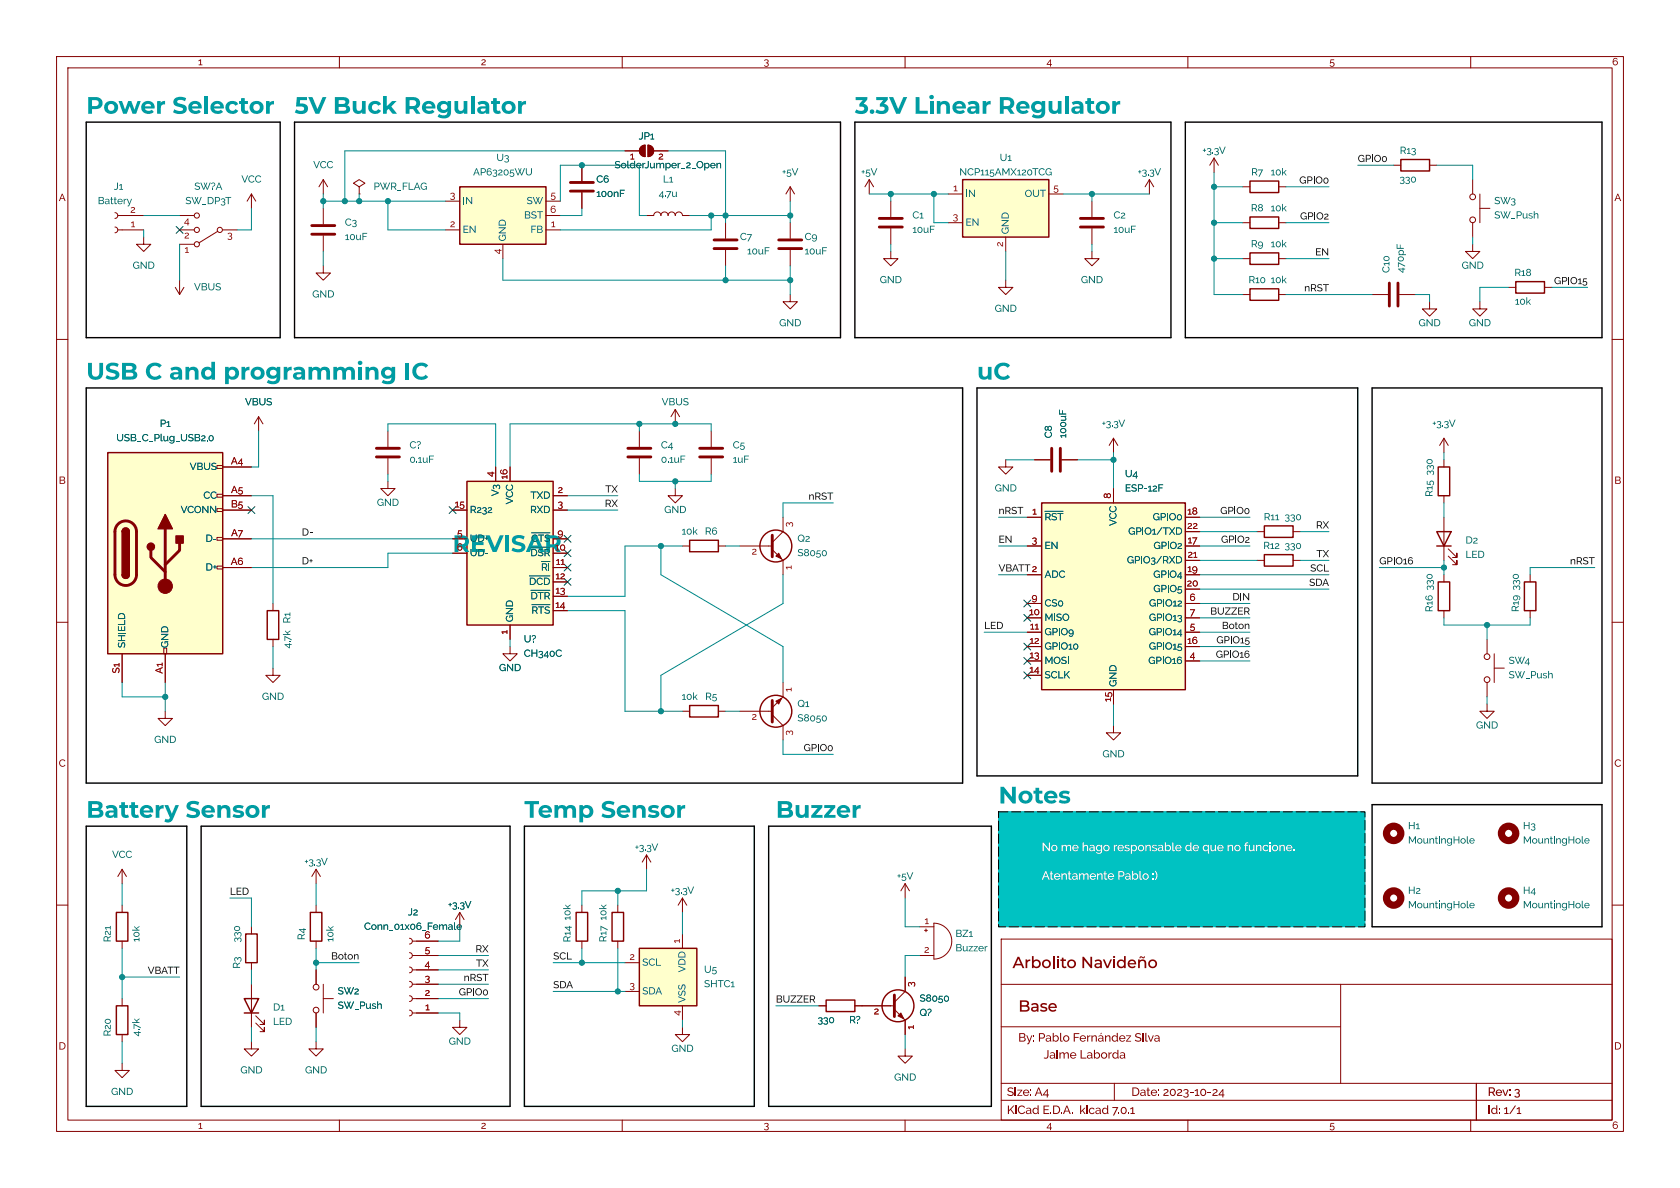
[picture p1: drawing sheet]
<svg xmlns="http://www.w3.org/2000/svg" width="297mm" height="210mm" viewBox="0 0 297 210" stroke-linecap="round" stroke-linejoin="round" font-family="sans-serif">
<defs><g id="words">
<g font-size="4.2" fill="#009ca3">
<text x="15.2" y="20.6">Power Selector</text>
<text x="52.1" y="20.6">5V Buck Regulator</text>
<text x="151.1" y="20.6">3.3V Linear Regulator</text>
<text x="15.2" y="67.6">USB C and programming</text>
<text x="71.3" y="67.6">IC</text>
<text x="172.7" y="67.6">uC</text>
<text x="176.5" y="142.5">Notes</text>
<text x="15.2" y="145.1">Battery</text>
<text x="32.8" y="145.1">Sensor</text>
<text x="92.7" y="145.1">Temp Sensor</text>
<text x="137.2" y="145.1">Buzzer</text>
</g>
<text font-size="4.2" fill="#006464" x="80" y="98.1">REVISAR</text>
<text font-size="2.8" fill="#840000" x="180" y="179.8">Base</text>
<g font-size="2.1" fill="#fff">
<text x="184.1" y="150.7">No me hago responsable de que no funcione.</text>
<text x="184.1" y="155.8">Atentamente Pablo :)</text>
</g>
<g font-size="2.1" fill="#840000">
<text x="200.6" y="184.8">Silva</text>
<text x="184.5" y="187.8">Jaime Laborda</text>
<text x="178" y="197.6">KiCad E.D.A. kicad 7.0.1</text>
<text x="178" y="194.4">Size:A4</text>
<text x="200" y="194.4">Date: 2023-10-24</text>
<text x="263" y="194.4">Rev:3</text>
<text x="263" y="197.6">Id: 1/1</text>
</g>
<g font-size="1.8" fill="#840000">
<text x="35" y="12.1">1</text>
<text x="85" y="12.1">2</text>
<text x="135" y="12.1">3</text>
<text x="185" y="12.1">4</text>
<text x="235" y="12.1">5</text>
<text x="285" y="12.1">6</text>
<text x="10.4" y="36.1">A</text>
<text x="285.4" y="36.1">A</text>
<text x="10.4" y="86.1">B</text>
<text x="285.4" y="86.1">B</text>
<text x="10.4" y="136.1">C</text>
<text x="285.4" y="136.1">C</text>
<text x="10.3" y="186.1">D</text>
<text x="285.4" y="186.1">D</text>
<text x="35" y="200.1">1</text>
<text x="85" y="200.1">2</text>
<text x="135" y="200.1">3</text>
<text x="185" y="200.1">4</text>
<text x="235" y="200.1">5</text>
<text x="285" y="200.1">6</text>
</g>
<g font-size="1.8" fill="#006464">
<text x="87.7" y="29">U3</text>
<text x="112.9" y="25.2">JP1</text>
<text x="116.4" y="29.1">2</text>
<text x="176.7" y="29">U1</text>
<text x="212.6" y="27.8">+3.3V</text>
<text x="247.5" y="27.8">R13</text>
<text x="20.1" y="34.1">J1</text>
<text x="34.3" y="34.1">SW?A</text>
<text x="42.7" y="32.9">VCC</text>
<text x="55.4" y="30.3">VCC</text>
<text x="66" y="34.1">PWR_FLAG</text>
<text x="83.6" y="31.6">AP63205WU</text>
<text x="105.4" y="32.9">C6</text>
<text x="105.4" y="35.4">100nF</text>
<text x="108.6" y="30.3">SolderJumper_2_Open</text>
<text x="116.4" y="35.4">4.7u</text>
<text x="117.2" y="32.9">L1</text>
<text x="138.3" y="31.6">+5V</text>
<text x="152.2" y="31.6">+5V</text>
<text x="169.6" y="31.6">NCP115AMX120TCG</text>
<text x="170.7" y="35.4">IN</text>
<text x="181.1" y="35.4">OUT</text>
<text x="201.1" y="31.6">+3.3V</text>
<text x="221.2" y="31.6">R7</text>
<text x="224.6" y="31.6">10k</text>
<text x="247.4" y="32.9">330</text>
<text x="17.3" y="36.7">Battery</text>
<text x="32.8" y="36.7">SW_DP3T</text>
<text x="61" y="40.5">C3</text>
<text x="81.8" y="41.7">EN</text>
<text x="81.8" y="36.7">IN</text>
<text x="92.6" y="39.2">BST</text>
<text x="93.1" y="36.7">SW</text>
<text x="93.8" y="41.7">FB</text>
<text x="161.3" y="39.2">C1</text>
<text x="161.3" y="41.7">10uF</text>
<text x="170.7" y="40.5">EN</text>
<text x="178.9" y="41.4" transform="rotate(-90 178.9 41.4)">GND</text>
<text x="196.8" y="39.2">C2</text>
<text x="196.8" y="41.7">10uF</text>
<text x="221.1" y="37.9">R8</text>
<text x="224.6" y="37.9">10k</text>
<text x="264.2" y="36.7">SW3</text>
<text x="264.2" y="39.2">SW_Push</text>
<text x="61" y="43">10uF</text>
<text x="90" y="42.7" transform="rotate(-90 90 42.7)">GND</text>
<text x="130.8" y="43">C7</text>
<text x="132.1" y="45.6">10uF</text>
<text x="142.2" y="43">C9</text>
<text x="142.2" y="45.6">10uF</text>
<text x="221.1" y="44.3">R9</text>
<text x="224.6" y="44.3">10k</text>
<text x="23.4" y="48.1">GND</text>
<text x="34.3" y="51.9">VBUS</text>
<text x="55.2" y="53.2">GND</text>
<text x="155.5" y="50.6">GND</text>
<text x="191.1" y="50.6">GND</text>
<text x="220.7" y="50.6">R10</text>
<text x="224.6" y="50.6">10k</text>
<text x="246.2" y="48.3" transform="rotate(-90 246.2 48.3)">C10</text>
<text x="248.8" y="48.3" transform="rotate(-90 248.8 48.3)">470pF</text>
<text x="258.4" y="48.1">GND</text>
<text x="267.7" y="49.4">R18</text>
<text x="137.7" y="58.3">GND</text>
<text x="175.8" y="55.7">GND</text>
<text x="250.8" y="58.3">GND</text>
<text x="259.7" y="58.3">GND</text>
<text x="267.8" y="54.4">10k</text>
<text x="28.3" y="76">P1</text>
<text x="43.3" y="72.2">VBUS</text>
<text x="117" y="72.2">VBUS</text>
<text x="186.5" y="77.5" transform="rotate(-90 186.5 77.5)">C8</text>
<text x="189.1" y="77.5" transform="rotate(-90 189.1 77.5)">100uF</text>
<text x="194.8" y="76">+3.3V</text>
<text x="253.2" y="76">+3.3V</text>
<text x="20.6" y="78.6">USB_C_Plug_USB2.0</text>
<text x="33.5" y="83.7">VBUS</text>
<text x="72.4" y="79.8">C?</text>
<text x="72.4" y="82.4">0.1uF</text>
<text x="116.8" y="79.8">C4</text>
<text x="116.8" y="82.4">0.1uF</text>
<text x="129.5" y="79.8">C5</text>
<text x="129.5" y="82.4">1uF</text>
<text x="35.9" y="88.7">CC</text>
<text x="88.7" y="87.7" transform="rotate(-90 88.7 87.7)">V3</text>
<text x="91.3" y="89.2" transform="rotate(-90 91.3 89.2)">VCC</text>
<text x="93.8" y="88.7">TXD</text>
<text x="175.8" y="87.5">GND</text>
<text x="198.9" y="84.9">U4</text>
<text x="198.9" y="87.5">ESP-12F</text>
<text x="253.8" y="87.8" transform="rotate(-90 253.8 87.8)">R15</text>
<text x="253.8" y="84.1" transform="rotate(-90 253.8 84.1)">330</text>
<text x="31.9" y="91.3">VCONN</text>
<text x="66.6" y="90">GND</text>
<text x="83.1" y="91.3">R232</text>
<text x="93.7" y="91.3">RXD</text>
<text x="117.4" y="91.3">GND</text>
<text x="120.5" y="95.1">10k</text>
<text x="124.6" y="95.1">R6</text>
<text x="184.7" y="92.4">~{RST}</text>
<text x="198" y="93" transform="rotate(-90 198 93)">VCC</text>
<text x="199.5" y="95.1">GPIO1/TXD</text>
<text x="203.8" y="92.5">GPIO0</text>
<text x="223.4" y="92.5">R11</text>
<text x="227.1" y="92.5">330</text>
<text x="36.3" y="96.4">D-</text>
<text x="36.3" y="101.4">D+</text>
<text x="83.1" y="96.4">UD+</text>
<text x="83.1" y="98.9">UD-</text>
<text x="93.7" y="98.8">~{DSR}</text>
<text x="93.8" y="96.2">~{CTS}</text>
<text x="95.6" y="101.3">~{RI}</text>
<text x="141" y="96.4">Q2</text>
<text x="141" y="98.9">S8050</text>
<text x="184.7" y="97.6">EN</text>
<text x="199.2" y="100.2">GPIO3/RXD</text>
<text x="203.9" y="97.6">GPIO2</text>
<text x="223.3" y="97.6">R12</text>
<text x="227.1" y="97.6">330</text>
<text x="259.1" y="96.7">D2</text>
<text x="259.1" y="99.2">LED</text>
<text x="93.5" y="103.8">~{DCD}</text>
<text x="93.7" y="106.4">~{DTR}</text>
<text x="184.7" y="102.7">ADC</text>
<text x="184.7" y="107.8">CS0</text>
<text x="203.1" y="107.8">GPIO12</text>
<text x="203.9" y="102.7">GPIO4</text>
<text x="203.9" y="105.2">GPIO5</text>
<text x="253.8" y="104.4" transform="rotate(-90 253.8 104.4)">330</text>
<text x="269.1" y="104.4" transform="rotate(-90 269.1 104.4)">330</text>
<text x="91.3" y="110" transform="rotate(-90 91.3 110)">GND</text>
<text x="93.9" y="108.9">~{RTS}</text>
<text x="184.7" y="110.3">MISO</text>
<text x="184.7" y="112.9">GPIO9</text>
<text x="203.1" y="112.9">GPIO14</text>
<text x="203.1" y="110.3">GPIO13</text>
<text x="253.8" y="108.2" transform="rotate(-90 253.8 108.2)">R16</text>
<text x="269.1" y="108.2" transform="rotate(-90 269.1 108.2)">R19</text>
<text x="22.7" y="114.6" transform="rotate(-90 22.7 114.6)">SHIELD</text>
<text x="30.3" y="114.6" transform="rotate(-90 30.3 114.6)">GND</text>
<text x="51.9" y="114.6" transform="rotate(-90 51.9 114.6)">4.7k R1</text>
<text x="88.2" y="119.2">GND</text>
<text x="92.6" y="116.7">CH340C</text>
<text x="92.6" y="114.1">U?</text>
<text x="184.7" y="115.4">GPIO10</text>
<text x="184.7" y="117.9">MOSI</text>
<text x="203" y="117.9">GPIO16</text>
<text x="203.1" y="115.4">GPIO15</text>
<text x="266.7" y="117.9">SW4</text>
<text x="46.3" y="124.3">GND</text>
<text x="120.5" y="124.3">10k</text>
<text x="124.7" y="124.3">R5</text>
<text x="141" y="125.6">Q1</text>
<text x="184.7" y="120.5">SCLK</text>
<text x="198" y="121.4" transform="rotate(-90 198 121.4)">GND</text>
<text x="266.7" y="120.5">SW_Push</text>
<text x="27.3" y="131.9">GND</text>
<text x="141" y="128.1">S8050</text>
<text x="260.9" y="129.4">GND</text>
<text x="194.9" y="134.5">GND</text>
<text x="248.9" y="147.2">H1</text>
<text x="248.9" y="149.7">MountingHole</text>
<text x="269.2" y="147.2">H3</text>
<text x="269.2" y="149.7">MountingHole</text>
<text x="19.8" y="152.2">VCC</text>
<text x="53.8" y="153.5">+3.3V</text>
<text x="112.2" y="151">+3.3V</text>
<text x="79.2" y="161.1">+3.3V</text>
<text x="118.6" y="158.6">+3.3V</text>
<text x="158.6" y="156">+5V</text>
<text x="248.9" y="158.6">H2</text>
<text x="248.9" y="161.1">MountingHole</text>
<text x="269.2" y="158.6">H4</text>
<text x="269.2" y="161.1">MountingHole</text>
<text x="20.2" y="166.6" transform="rotate(-90 20.2 166.6)">R21</text>
<text x="25.2" y="166.5" transform="rotate(-90 25.2 166.5)">10k</text>
<text x="43" y="166.6" transform="rotate(-90 43 166.6)">330</text>
<text x="54.4" y="166.2" transform="rotate(-90 54.4 166.2)">R4</text>
<text x="59.5" y="166.5" transform="rotate(-90 59.5 166.5)">10k</text>
<text x="64.4" y="164.9">Conn_01x06_Female</text>
<text x="72.1" y="162.4">J2</text>
<text x="101.4" y="166.6" transform="rotate(-90 101.4 166.6)">R14</text>
<text x="101.4" y="162.7" transform="rotate(-90 101.4 162.7)">10k</text>
<text x="107.8" y="166.6" transform="rotate(-90 107.8 166.6)">R17</text>
<text x="107.8" y="162.7" transform="rotate(-90 107.8 162.7)">10k</text>
<text x="168.9" y="166.2">BZ1</text>
<text x="43" y="171.2" transform="rotate(-90 43 171.2)">R3</text>
<text x="113.5" y="171.3">SCL</text>
<text x="121.8" y="171.9" transform="rotate(-90 121.8 171.9)">VDD</text>
<text x="124.5" y="172.6">U5</text>
<text x="168.9" y="168.7">Buzzer</text>
<text x="48.3" y="179.2">D1</text>
<text x="59.7" y="176.4">SW2</text>
<text x="59.7" y="178.9">SW_Push</text>
<text x="113.5" y="176.4">SDA</text>
<text x="121.8" y="177.3" transform="rotate(-90 121.8 177.3)">VSS</text>
<text x="124.5" y="175.1">SHTC1</text>
<text x="162.6" y="177.6">S8050</text>
<text x="20.2" y="183.2" transform="rotate(-90 20.2 183.2)">R20</text>
<text x="25.2" y="183.2" transform="rotate(-90 25.2 183.2)">4.7k</text>
<text x="48.3" y="181.8">LED</text>
<text x="79.3" y="185.3">GND</text>
<text x="144.5" y="181.4">330</text>
<text x="150.1" y="181.4">R?</text>
<text x="162.6" y="180.2">Q?</text>
<text x="42.5" y="190.3">GND</text>
<text x="53.9" y="190.3">GND</text>
<text x="118.7" y="186.5">GND</text>
<text x="158.1" y="191.6">GND</text>
<text x="19.6" y="194.1">GND</text>
</g>
<g font-size="1.8" fill="#0f0f0f">
<text x="240" y="28.9">GPIO0</text>
<text x="229.7" y="32.7">GPIO0</text>
<text x="229.8" y="39">GPIO2</text>
<text x="232.5" y="45.4">EN</text>
<text x="230.6" y="51.7">nRST</text>
<text x="274.7" y="50.5">GPIO15</text>
<text x="106.9" y="89.8">RX</text>
<text x="107" y="87.3">TX</text>
<text x="142.9" y="88.6">nRST</text>
<text x="53.3" y="94.9">D-</text>
<text x="176.5" y="91.1">nRST</text>
<text x="215.7" y="91.1">GPIO0</text>
<text x="232.7" y="93.6">RX</text>
<text x="53.3" y="100">D+</text>
<text x="176.5" y="101.3">VBATT2</text>
<text x="176.5" y="96.2">EN</text>
<text x="215.9" y="96.2">GPIO2</text>
<text x="231.6" y="101.3">SCL</text>
<text x="232.7" y="98.7">TX</text>
<text x="243.8" y="100">GPIO16</text>
<text x="277.6" y="100">nRST</text>
<text x="217.9" y="106.3">DIN</text>
<text x="231.4" y="103.8">SDA</text>
<text x="174" y="111.4">LED</text>
<text x="214" y="108.9">BUZZER</text>
<text x="215" y="114">GPIO15</text>
<text x="216" y="111.4">Boton</text>
<text x="214.9" y="116.5">GPIO16</text>
<text x="142.1" y="133">GPIO0</text>
<text x="40.6" y="158.4">LED</text>
<text x="26.1" y="172.4">VBATT</text>
<text x="58.5" y="169.8">Boton</text>
<text x="82" y="173.6">nRST</text>
<text x="84.1" y="168.6">RX</text>
<text x="84.1" y="171.1">TX</text>
<text x="97.8" y="169.8">SCL</text>
<text x="81.1" y="176.2">GPIO0</text>
<text x="97.8" y="174.9">SDA</text>
<text x="137.2" y="177.5">BUZZER</text>
</g>
<g font-size="1.8" fill="#a90000">
<text x="79.5" y="35.3">3</text>
<text x="97.3" y="35.3">5</text>
<text x="168.5" y="34">1</text>
<text x="186.2" y="34">5</text>
<text x="23" y="37.8">2</text>
<text x="23.1" y="40.4">1</text>
<text x="79.5" y="40.4">2</text>
<text x="97.3" y="37.8">6</text>
<text x="97.4" y="40.4">1</text>
<text x="168.4" y="39.1">3</text>
<text x="88.6" y="44.9" transform="rotate(-90 88.6 44.9)">4</text>
<text x="177.5" y="43.7" transform="rotate(-90 177.5 43.7)">2</text>
<text x="40.8" y="82.3">A4</text>
<text x="40.8" y="87.4">A5</text>
<text x="40.8" y="89.9">B5</text>
<text x="80.4" y="89.9">15</text>
<text x="87.4" y="84.3" transform="rotate(-90 87.4 84.3)">4</text>
<text x="89.9" y="84.8" transform="rotate(-90 89.9 84.8)">16</text>
<text x="98.6" y="89.9">3</text>
<text x="98.6" y="87.4">2</text>
<text x="196.6" y="88.2" transform="rotate(-90 196.6 88.2)">8</text>
<text x="40.8" y="95">A7</text>
<text x="80.8" y="95">5</text>
<text x="98.5" y="95">9</text>
<text x="182.5" y="91.2">1</text>
<text x="209.9" y="93.7">22</text>
<text x="209.9" y="91.2">18</text>
<text x="40.8" y="100.1">A6</text>
<text x="80.7" y="97.5">6</text>
<text x="98.1" y="97.5">10</text>
<text x="98.3" y="100.1">11</text>
<text x="182.4" y="96.3">3</text>
<text x="182.4" y="101.3">2</text>
<text x="209.9" y="101.3">19</text>
<text x="209.9" y="96.3">17</text>
<text x="209.9" y="98.8">21</text>
<text x="98.2" y="107.7">14</text>
<text x="98.2" y="105.2">13</text>
<text x="98.2" y="102.6">12</text>
<text x="182.4" y="106.4">9</text>
<text x="209.8" y="103.9">20</text>
<text x="210.3" y="106.4">6</text>
<text x="89.9" y="112.2" transform="rotate(-90 89.9 112.2)">1</text>
<text x="181.9" y="109">10</text>
<text x="182.1" y="111.5">11</text>
<text x="210.3" y="111.5">5</text>
<text x="210.3" y="109">7</text>
<text x="21.3" y="119.1" transform="rotate(-90 21.3 119.1)">S1</text>
<text x="29" y="119.1" transform="rotate(-90 29 119.1)">A1</text>
<text x="182" y="119.1">14</text>
<text x="182" y="116.6">13</text>
<text x="182" y="114">12</text>
<text x="209.9" y="114">16</text>
<text x="210.3" y="116.6">4</text>
<text x="196.6" y="124.1" transform="rotate(-90 196.6 124.1)">15</text>
<text x="75" y="166.1">6</text>
<text x="120.4" y="166.8" transform="rotate(-90 120.4 166.8)">1</text>
<text x="163.4" y="163.6">1</text>
<text x="75.1" y="171.2">4</text>
<text x="75.1" y="168.7">5</text>
<text x="75.1" y="173.7">3</text>
<text x="111.3" y="169.9">2</text>
<text x="163.4" y="168.7">2</text>
<text x="75.1" y="176.3">2</text>
<text x="75.2" y="178.8">1</text>
<text x="111.3" y="175">3</text>
<text x="120.4" y="179.6" transform="rotate(-90 120.4 179.6)">4</text>
</g>
</g></defs>
<g fill="none" stroke="#840000" stroke-width=".18">
<path d="M10 10h277v190h-277zM12 12h273v186h-273zM60 10v2M110 10v2M160 10v2M210 10v2M260 10v2M10 60h2M285 60h2M10 110h2M285 110h2M10 160h2"/>
<path d="M285 160h2M177 166h108v32h-108zM60 198v2M110 198v2M160 198v2M177 194.5h108M177 191.5h108M210 198v2M260 198v2"/>
</g>
<g fill="#840000">
<path d="M179.9 169.1h.3l.9 2h-.3l-.2-.4h-1.1l-.2 .4h-.3l.3-.7h1.1l-.4-.9-.4 .9h-.3z"/>
<path d="M181.3 169.6h.3v.2l.5-.2v.3h-.3l-.2 .3v.9h-.3z"/>
<path d="M182.4 169h.3v.8l.6-.2 .6 .4 .1 .6-.3 .4-.5 .1-.5-.2v.2h-.3v-.7h.3l.2 .3 .3 .2 .4-.1 .1-.4-.1-.4-.4-.1-.3 .1-.2 .4h-.3z"/>
<path d="M184.4 169.8l.6-.2 .5 .2 .3 .5-.2 .6-.6 .3-.6-.3-.2-.5h.3l.1 .3 .4 .2 .3-.1 .2-.4-.2-.4-.3-.1-.4 .1-.1 .4h-.3z"/>
</g>
<path d="M186.3 169v2.1" fill="none" stroke="#840000" stroke-width=".3"/>
<g fill="#840000">
<path d="M186.9 169.6h.3v1.5h-.3z"/>
<path d="M187.7 169.3h.3v.3h.4v.3h-.4v.8l.2 .2 .3-.1v.2l-.1 .1h-.4l-.2-.2-.1-1h-.2v-.3h.2z"/>
<path d="M188.9 169.8l.5-.2 .6 .2 .2 .5-.2 .6-.6 .3-.5-.3-.2-.5h.3l.1 .3 .3 .2 .4-.1 .1-.4-.1-.4-.4-.1-.3 .1-.1 .4h-.3z"/>
<path d="M191.4 169.1h.2l1.2 1.5v-1.5h.3v2h-.3l-1.1-1.4v1.4h-.3z"/>
<path d="M193.5 169.8l.6-.2 .6 .2 .1 .3v1h-.3v-.1l-.4 .2-.5-.2-.1-.3h.3l.1 .2h.2l.4-.2v-.2h-.4l-.3 .2h-.3l.1-.3 .9-.2-.2-.3-.7 .1z"/>
<path d="M195 169.6h.3l.5 1.2 .5-1.2h.3l-.7 1.5h-.3z"/>
<path d="M196.8 169.6h.3v1.5h-.3z"/>
<path d="M197.7 169.8l.5-.2 .5 .2v-.8h.3v2.1h-.3v-.2l-.5 .3-.5-.3-.3-.5h.3l.2 .3 .3 .2 .4-.2 .1-.3-.1-.4-.4-.1-.3 .1-.2 .4h-.3z"/>
<path d="M199.6 169.8l.5-.2 .5 .2 .3 .7h-1.2l.2 .3 .4 .1 .3-.2 .1 .2-.5 .3-.6-.3-.2-.6h1.2l-.2-.3-.3-.1-.3 .1-.1 .3h-.3z"/>
<path d="M201.2 169.6h.3v.2l.5-.2 .5 .2 .1 .4v.9h-.3v-1l-.3-.2-.5 .2v1h-.3z"/>
<path d="M201.5 169.1l.3-.1 .3 .2 .1-.1h.2l-.1 .2-.2 .1-.4-.2-.1 .2h-.2z"/>
<path d="M203.2 169.8l.5-.2 .6 .2 .3 .5-.2 .6-.6 .3-.6-.2-.2-.6h.3l.1 .4 .4 .1 .3-.2 .2-.4-.2-.3-.4-.1-.3 .1-.1 .4h-.3z"/>
<circle cx="187.1" cy="169.2" r=".19"/>
<circle cx="197" cy="169.2" r=".19"/>
</g>
<path d="M177 181.5h60" fill="none" stroke="#840000" stroke-width=".18"/>
<g fill="#840000">
<path d="M180.2 182.6h.8l.2 .2 .1 .3-.2 .3 .2 .4-.1 .3h-1v-.7h.2v.6h.6l.1-.3-.1-.2-.8-.1v-.6h.2v.5h.5l.2-.2-.1-.3h-.8z"/>
<path d="M181.4 183h.2l.4 1 .3-1h.2l-.5 1.4-.2 .2h-.2v-.2h.2l.1-.3z"/>
<path d="M182.7 183h.1v.3h-.1z"/>
<path d="M182.7 183.9h.1v.2h-.1z"/>
<path d="M183.7 182.6l.7 .1 .3 .3-.2 .5-.6 .1v.5h-.2v-1.3h.2v.6h.5l.2-.3-.2-.3h-.7z"/>
<path d="M184.9 183.2l.4-.2 .4 .1 .2 1h-.2l-.1-.2-.3 .2-.4-.1v-.2l.4 .2 .3-.2v-.2h-.3l-.4 .2 .1-.2 .6-.1v-.1l-.1-.2-.5 .1z"/>
<path d="M186.1 182.6h.2v.6l.4-.2 .4 .3 .1 .4-.3 .4h-.4l-.2-.2v.2h-.2v-.4l.6 .3 .3-.4-.1-.3-.3-.1-.3 .2v.3h-.2z"/>
<path d="M187.4 182.6h.2v1.3h.2v.2h-.2l-.2-.1z"/>
<path d="M188.1 183.2l.4-.2 .4 .2 .1 .4-.1 .4-.4 .2-.4-.2-.2-.4h.2l.1 .3 .3 .1 .2-.1 .2-.3-.1-.3-.3-.1-.3 .1-.1 .3h-.2z"/>
<path d="M189.8 182.6h1v.2h-.8v.5h.7v.2h-.7v.6h-.2z"/>
<path d="M191 183.2l.5-.2 .3 .2 .2 .4h-.9l.2 .4h.3l.2-.2 .1 .1-.1 .1-.4 .2-.4-.2-.1-.5h.9l-.1-.3-.3-.1-.2 .1-.1 .3h-.2z"/>
<path d="M192.2 183h.2v.3l.4-.3v.2l-.4 .2v.7h-.2z"/>
<path d="M193 183h.1v.3l.4-.3 .3 .1 .1 1h-.2v-.8l-.2-.1-.3 .2-.1 .7h-.1z"/>
<path d="M194.2 183.2l.4-.2 .4 .1 .1 1h-.1l-.1-.2-.3 .2-.4-.1-.1-.2 .4 .2 .4-.2v-.2h-.3l-.5 .2 .1-.2 .7-.1v-.1l-.2-.2-.5 .1z"/>
<path d="M194.6 182.6h.2l-.2 .2h-.1z"/>
<path d="M195.4 183h.1v.3l.4-.3 .3 .1 .1 1h-.2v-.8l-.2-.1-.3 .2-.1 .7h-.1z"/>
<path d="M196.7 183.1l.4-.1 .3 .2v-.6h.2l.1 1.5h-.2v-.2l-.4 .2-.4-.1-.2-.4h.2l.1 .3 .3 .1 .3-.2v-.4l-.4-.2-.2 .1-.1 .3h-.2z"/>
<path d="M198 183.2l.4-.2 .4 .2 .2 .4h-1l.3 .4h.2l.2-.2 .2 .1-.1 .1-.4 .2-.4-.2-.2-.5h1l-.1-.3-.3-.1-.2 .1-.2 .3h-.2z"/>
<path d="M199.1 183h.9l-.7 1h.7v.1h-.9l.7-.9h-.7z"/>
</g>
<path d="M177 174h108M197 191.5v3M261 191.5v6.5" fill="none" stroke="#840000" stroke-width=".18"/>
<path d="M180.3 176.8h1.1l.4 .3 .1 .4-.2 .3 .2 .2 .1 .3-.1 .4-.5 .1h-1.1v-.8h.3v.6l.9-.1 .2-.2-.3-.3h-1.1v-.9h.3v.6h.8l.2-.3-.2-.3h-1.1z" fill="#840000"/>
<g fill="none" stroke="#840000" stroke-width=".18">
<path d="M78.7 35.6h2.6M96.5 35.6h2.6M96.5 38.1h2.6M110.5 26.7h2.5M113.4 25.9l.6-.2v2a1.02 1.02 0 0 1-.9-.7 1.02 1.02 0 0 1 .3-1.1zM114.6 25.7a1.02 1.02 0 0 1 1 1 1.02 1.02 0 0 1-1 1zM167.6 34.3h2.6M167.6 39.4h2.6M185.4 34.3h2.6M203.2 31.8l-.8 1.2M203.2 31.8v2.5M203.2 31.8l.8 1.2"/>
<path d="M78.7 40.6h2.6M88.9 43.2v2.5M96.5 40.6h2.6M177.8 49.5v1.3h1.3l-1.3 1.3-1.3-1.3h1.3M177.8 41.9v2.6M193 44.5v1.2h1.3l-1.3 1.3-1.2-1.3h1.2M55.9 153.7l-.8 1.2M55.9 153.7v2.5M55.9 153.7l.7 1.2M114.3 151.1l-.8 1.3M114.3 151.1v2.6M114.3 151.1l.8 1.3"/>
<path d="M120.6 158.8v2.5M120.6 158.8l-.7 1.2M120.6 158.8l.8 1.2M110.5 170.2h2.5M110.5 175.3h2.5M120.6 165.1v2.5M120.6 177.8v2.5M237 174v17.5M120.6 181.6v1.3h1.3l-1.3 1.3-1.2-1.3h1.2M261 191.5v6.5"/>
</g>
<path d="M176.5 143.5h64.8v20.3h-64.8z" fill="#00c2c2" stroke="#00c2c2" stroke-width=".18"/>
<g fill="#ffc" stroke="#ffc" stroke-width=".18">
<path d="M170.2 31.8h15.2v10.1h-15.2z"/>
<path d="M113 167.6h10.2v10.2h-10.2z"/>
<path d="M81.3 33h15.2v10.2h-15.2z"/>
</g>
<path d="M81.3 33h15.2v10.2h-15.2zM170.2 31.8h15.2v10.1h-15.2zM113 167.6h10.2v10.2h-10.2z" fill="none" stroke="#840000" stroke-width=".25"/>
<g fill="#840000" stroke="#840000" stroke-width=".18">
<path d="M113.4 25.9l.6-.2v2a1.02 1.02 0 0 1-.9-.7 1.02 1.02 0 0 1 .3-1.1z"/>
<path d="M114.6 25.7a1.02 1.02 0 0 1 1 1 1.02 1.02 0 0 1-1 1z"/>
</g>
<path d="M111.4 27.3l.5-.1v.9h.2v.1h-.6v-.1h.2v-.7l-.3 .1z" fill="#a90000"/>
<path d="M115.6 26.7h2.5" fill="none" stroke="#840000" stroke-width=".18"/>
<path d="M116.5 27.3l.3-.1 .4 .1v.3l-.6 .5h.6v.1h-.8l.1-.3 .5-.4-.1-.2-.3 .1z" fill="#a90000"/>
<path d="M126.7 28.8h.1v.2l.3-.2 .3 .1 .1 .8h-.2v-.6l-.2-.2-.2 .2-.1 .6h-.1z" fill="#006464"/>
<path d="M139.7 33l-.8 1.3M139.7 33v2.6M139.7 33l.8 1.3M157.5 177.8h.6M158.1 178.4l1.9 1.9v2.6M160 175.3l-1.9 1.9" fill="none" stroke="#840000" stroke-width=".18"/>
<path d="M158.1 175.9v3.8" fill="none" stroke="#840000" stroke-width=".51"/>
<path d="M158.7 179.6l.6-.5 .5 1z" fill="#840000" stroke="#840000" stroke-width=".18"/>
<circle cx="158.7" cy="177.8" r="2.82" fill="none" stroke="#840000" stroke-width=".25"/>
<path d="M160.5 181.5h.9v-.3h.1v.7h-.1v-.3h-.7l.1 .3h-.1z" fill="#a90000"/>
<path d="M152.4 177.8h5.1" fill="none" stroke="#840000" stroke-width=".18"/>
<path d="M154.6 178.5l.3-.2 .4 .1v.3l-.6 .5h.6v.1h-.8l.1-.3 .5-.4-.1-.2-.3 .2z" fill="#a90000"/>
<path d="M160 172.7v2.6" fill="none" stroke="#840000" stroke-width=".18"/>
<path d="M160.6 173.7l.3-.1 .2 .2 .2-.2h.3l.2 .3v.3l-.2 .2-.1-.1 .2-.3-.2-.2h-.2l-.1 .3-.4-.3-.1 .1 .1 .4-.1 .1-.2-.3z" fill="#a90000"/>
<g fill="none" stroke="#840000" stroke-width=".18">
<path d="M153.7 31.8l-.8 1.2M153.7 31.8v2.5M153.7 31.8l.7 1.2M157.5 35.6v2.8M157.5 44.5v1.2h1.2l-1.2 1.3-1.3-1.3h1.3M157.5 40.4v2.8M90.2 110.5v2.5M97.8 100.3h2.5M160 156.2l-.7 1.3M160 156.2v2.6M160 156.2l.8 1.3M21.6 176.5v1.3"/>
<path d="M162.6 163.8h2.5M162.6 168.9h2.5M163.4 164.5h.6M163.7 164.2v.5M165.1 163.2a3.2 3.2 0 0 1 3.2 3.2 3.2 3.2 0 0 1-3.2 3.1zM21.6 182.9v1.3"/>
</g>
<path d="M155.4 38.6h4.1M155.4 40.1h4.1" fill="none" stroke="#840000" stroke-width=".51"/>
<path d="M82.5 85.1h15.3v25.4h-15.3zM20.6 177.8h2v5.1h-2z" fill="none" stroke="#840000" stroke-width=".25"/>
<path d="M82.5 85.1h15.3v25.4h-15.3z" fill="#ffc" stroke="#ffc" stroke-width=".18"/>
<g fill="#006464">
<path d="M93.6 101.8h3.7l-3.7 .1z"/>
<path d="M93.8 104.3h3.5l-3.4 .1z"/>
<path d="M94 106.8l3.3 .1-3.3 .1z"/>
</g>
<g fill="none" stroke="#840000" stroke-width=".18">
<path d="M102.9 29.2v2.8M102.9 34v2.8M114.3 38.1h1.3a.64 .64 0 0 1 .6-.6 .64 .64 0 0 1 .6 .6 .64 .64 0 0 1 .7-.6 .64 .64 0 0 1 .6 .6 .64 .64 0 0 1 .6-.6 .64 .64 0 0 1 .7 .6 .64 .64 0 0 1 .6-.6 .64 .64 0 0 1 .6 .6h1.3M45.7 73.7l-.7 1.2M45.7 73.7v2.5M45.7 73.7l.8 1.2M68.6 76.2v2.8M38.4 95h1v.5h-1zM38.4 89.9h1v.5h-1zM38.4 87.4h1v.5h-1zM38.4 82.3h1v.5h-1zM39.4 87.6h5"/>
<path d="M39.4 90.2h5M39.4 95.3h5M39.4 82.6h5M68.6 85.1v1.3h1.2l-1.2 1.2-1.3-1.2h1.3M68.6 81v2.8M87.6 82.6v2.5M97.8 87.6h2.5M97.8 90.2h2.5M97.8 95.3h2.5M181.6 91.4h2.5M21.6 115.6v5.1M29 114.6h.5v1h-.5z"/>
<path d="M29.2 115.6v5.1M38.4 100.1h1v.5h-1zM39.4 100.3h5M21.6 153.7v2.5M21.6 153.7l-.8 1.2M21.6 153.7l.8 1.2M21.6 160v1.3M21.6 166.4v1.2M102.9 160v1.3M102.9 166.4v1.2M109.2 160v1.3M109.2 166.4v1.2"/>
<path d="M144.8 177.8h1.2M151.1 177.8h1.3M21.6 188v1.2h1.3l-1.3 1.3-1.3-1.3h1.3M160 185.4v1.3h1.3l-1.3 1.3-1.3-1.3h1.3"/>
</g>
<g fill="#ffc" stroke="#ffc" stroke-width=".18">
<path d="M19 80h20.4v35.6h-20.4z"/>
<path d="M184.1 88.9h25.4v33h-25.4z"/>
</g>
<path d="M19 80h20.4v35.6h-20.4zM21.6 94a.64 .64 0 0 1 .6-.7 .64 .64 0 0 1 .7 .7M184.1 88.9h25.4v33h-25.4zM21.6 101.6a.64 .64 0 0 0 .6 .6 .64 .64 0 0 0 .7-.6M20.6 161.3h2v5.1h-2zM101.9 161.3h2v5.1h-2zM108.2 161.3h2v5.1h-2zM146 176.8h5.1v2h-5.1z" fill="none" stroke="#840000" stroke-width=".25"/>
<path d="M100.8 33.8h4.1M100.8 32.3h4.1M66.5 79.2h4.1M20.9 92.6a1.91 1.91 0 0 1 2.1-.4 1.91 1.91 0 0 1 1.1 1.8v7.6a1.91 1.91 0 0 1-1.9 1.9 1.91 1.91 0 0 1-1.9-1.9v-7.8l.2-.6zM26.7 97.3v1.3l2.5 2.5M29.2 93.5v10.1M31.7 96v1.3l-2.5 2.5M66.5 80.8h4.1" fill="none" stroke="#840000" stroke-width=".51"/>
<g fill="#840000" stroke="#840000" stroke-width=".25">
<path d="M21.6 101.6h1.3a.64 .64 0 0 1-.7 .6 .64 .64 0 0 1-.6-.6z"/>
<path d="M21.6 94h1.3v7.6h-1.3z"/>
<path d="M21.8 93.5a.64 .64 0 0 1 .7-.1 .64 .64 0 0 1 .4 .6h-1.3z"/>
<path d="M29.2 90.9l1.3 2.6h-2.6z"/>
<path d="M31.1 94.7h1.3v1.3h-1.3z"/>
<circle cx="26.7" cy="96.6" r=".63"/>
</g>
<circle cx="29.2" cy="103.6" r="1.27" fill="#840000" stroke="#840000" stroke-width=".18"/>
<path d="M184.7 90.3l3.3 .1-3.3 .1z" fill="#006464"/>
<g fill="none" stroke="#840000" stroke-width=".18">
<path d="M57.1 31.8l-.7 1.2M57.1 31.8v2.5M57.1 36.8v2.8M57.1 31.8l.8 1.2M63.5 33l1-.6-1-.6-1 .6 1 .6v1.3M63.5 34.3h.1M31 50.8l.7 1.3M31.7 49.5v2.6M31.7 43.2h2.6M32.5 50.8l-.8 1.3M38.5 40.9l-3.3 2M57.1 47v1.3h1.3l-1.3 1.2-1.2-1.2h1.2"/>
<path d="M57.1 41.7v2.8M196.8 77.5v2.5M196.8 77.5l-.7 1.2M196.8 77.5l.8 1.2M255.3 77.5v2.5M255.3 77.5l-.8 1.2M255.3 77.5l.7 1.2M181.6 96.5h2.5M196.8 86.4v2.5M255.3 81.3v1.3M255.3 87.6v1.3M255.3 91.4v7.7"/>
<path d="M256 98.3l1.6 1.5v-.7v.7h-.8M256 97l1.6 1.6v-.8v.8h-.8M181.6 111.8h2.5M181.6 101.6h2.5M181.6 106.7h2.5M209.5 111.8h2.6M209.5 116.8h2.6M209.5 106.7h2.6M209.5 109.2h2.6M255.3 101.6v1.3M255.3 108v1.2M270.5 101.6v1.3"/>
<path d="M270.5 108v1.2"/>
<circle cx="34.8" cy="38.1" r=".46"/>
<circle cx="34.8" cy="40.6" r=".46"/>
<circle cx="34.8" cy="43.2" r=".46"/>
<circle cx="38.9" cy="40.6" r=".46"/>
</g>
<path d="M254 94h2.5l-1.2 2.5zM254 96.5h2.5M254.3 82.6h2v5h-2zM254.3 102.9h2v5.1h-2zM269.5 102.9h2v5.1h-2z" fill="none" stroke="#840000" stroke-width=".25"/>
<path d="M55.1 39.9h4.1M55.1 41.4h4.1" fill="none" stroke="#840000" stroke-width=".51"/>
<path d="M32.7 43.9l.5-.2v.9h.2v.1h-.7v-.1h.3v-.7l-.3 .1z" fill="#a90000"/>
<path d="M31.7 40.6h2.6" fill="none" stroke="#840000" stroke-width=".18"/>
<path d="M32.6 41.3l.4-.2 .3 .1 .1 .4-.6 .4h.6v.2h-.8l.1-.4 .5-.4-.1-.1-.4 .1z" fill="#a90000"/>
<path d="M39.4 40.6h2.5" fill="none" stroke="#840000" stroke-width=".18"/>
<path d="M40.3 41.3l.4-.2 .3 .2v.3l-.2 .1 .2 .2v.2l-.1 .3h-.4l-.3-.2 .1-.1 .4 .2 .2-.2-.1-.2-.3-.1v-.1l.3-.1v-.2l-.2-.1-.3 .1z" fill="#a90000"/>
<path d="M31.7 38.1h2.6" fill="none" stroke="#840000" stroke-width=".18"/>
<path d="M33.2 38.6h.1v.8h.2v.1h-.2v.4h-.2v-.4h-.5v-.1h.6v-.6l-.5 .6h-.1z" fill="#a90000"/>
<path d="M43.2 176.5h2.5l-1.3 2.6zM43.2 179.1h2.5M43.4 165.1h2.1v5.1h-2.1zM54.9 161.3h2v5.1h-2z" fill="none" stroke="#840000" stroke-width=".25"/>
<g fill="none" stroke="#840000" stroke-width=".18">
<path d="M20.3 37.6l.4 .1 .1 .4-.1 .4-.4 .1M20.8 38.1h4.6M44.4 34.3l-.7 1.3M44.4 34.3v2.5M44.4 34.3l.8 1.3M20.3 40.1l.4 .2 .1 .4-.1 .3-.4 .1M20.8 40.6h4.6M25.4 41.9v1.3h1.3l-1.3 1.3-1.3-1.3h1.3M262.9 113v2.6M264.2 118.1h1.7M264.2 115.6v5.1M29.2 125.7v1.3h1.3l-1.3 1.3-1.3-1.3h1.3"/>
<path d="M262.9 124.5v1.2h1.3l-1.3 1.3-1.3-1.3h1.3M262.9 120.7v2.5M44.4 163.8v1.3M44.4 170.2v1.3M44.4 174v7.6M45.2 179.6l1.5 1.5v-.8v.8h-.7M55.9 160v1.3M55.9 166.4v1.2M55.9 171.5v2.5M55.9 179.1v2.5M57.1 176.5h1.8M57.1 174v5.1"/>
<path d="M72.4 165.9l.4 .1 .1 .4-.2 .3-.3 .2M72.4 168.4l.4 .2 .1 .3-.2 .4-.3 .1M72.4 170.9l.4 .2 .1 .4-.2 .3-.3 .2M72.4 173.5l.4 .1 .1 .4-.2 .4-.3 .1M72.4 176l.4 .2 .1 .3-.2 .4-.3 .1M72.4 178.6l.4 .1 .1 .4-.2 .3-.3 .2M72.9 166.4h4.6M72.9 168.9h4.6M72.9 171.5h4.6M72.9 174h4.6M72.9 176.5h4.6M72.9 179.1h4.6"/>
<path d="M81.3 161.3l-.8 1.3M81.3 161.3v2.5M81.3 161.3l.7 1.3M44.4 184.2v1.2h1.3l-1.3 1.3-1.2-1.3h1.2M45.2 180.8l1.5 1.6v-.8v.8h-.7M55.9 184.2v1.2h1.2l-1.2 1.3-1.3-1.3h1.3M81.3 180.3v1.3h1.2l-1.2 1.3-1.3-1.3h1.3"/>
<circle cx="262.9" cy="116.1" r=".51"/>
<circle cx="262.9" cy="120.1" r=".51"/>
<circle cx="55.9" cy="174.5" r=".51"/>
<circle cx="55.9" cy="178.6" r=".51"/>
</g>
<circle cx="266.7" cy="147.3" r="1.27" fill="none" stroke="#840000" stroke-width="1.3"/>
<path d="M280.2 148.3l.4-.1 .3 .1 .1 .4h-.8l.2 .3 .4-.1h.2l-.1 .1-.4 .1-.3-.1-.1-.4h.8l-.3-.3-.5 .3z" fill="#006464"/>
<circle cx="246.4" cy="147.3" r="1.27" fill="none" stroke="#840000" stroke-width="1.3"/>
<path d="M259.9 148.3l.3-.1 .4 .1 .1 .4h-.8l.2 .3 .4-.1h.1l-.1 .1-.3 .1-.3-.1-.1-.4h.8l-.4-.3-.4 .3z" fill="#006464"/>
<path d="M214.6 27.9l-.7 1.3M214.6 27.9v2.6M214.6 27.9l.8 1.3M219.7 33h1.3M226.1 33h1.2M219.7 52.1h1.3M226.1 52.1h1.2" fill="none" stroke="#840000" stroke-width=".18"/>
<path d="M221 32h5.1v2h-5.1zM221 51.1h5.1v2h-5.1z" fill="none" stroke="#840000" stroke-width=".25"/>
<circle cx="266.7" cy="158.7" r="1.27" fill="none" stroke="#840000" stroke-width="1.3"/>
<path d="M280.2 159.7l.4-.1 .3 .2 .1 .3h-.8l.2 .3 .4-.1h.2l-.1 .2-.4 .1-.3-.2-.1-.4h.8l-.3-.3-.5 .3z" fill="#006464"/>
<circle cx="246.4" cy="158.7" r="1.27" fill="none" stroke="#840000" stroke-width="1.3"/>
<path d="M259.9 159.7l.3-.1 .4 .2 .1 .3h-.8l.2 .3 .4-.1h.1l-.1 .2-.3 .1-.3-.2-.1-.4h.8l-.4-.3-.4 .3z" fill="#006464"/>
<g fill="none" stroke="#840000" stroke-width=".18">
<path d="M128.3 39.4v2.8M139.7 39.4v2.8M246.4 29.2h1.2M252.7 29.2h1.3M260.3 31.8v2.5M260.3 39.4v2.5M261.6 36.8h1.8M261.6 34.3v5.1M128.3 44.2v2.8M139.7 52.1v1.2h1.3l-1.3 1.3-1.3-1.3h1.3M139.7 44.2v2.8M242.6 52.1h2.8"/>
<path d="M247.4 52.1h2.8M252.7 53.3v1.3h1.3l-1.3 1.3-1.2-1.3h1.2M261.6 53.3v1.3h1.3l-1.3 1.3-1.3-1.3h1.3M266.7 50.8h1.3M273 50.8h1.3M113 76.2v2.8M119.4 72.4l-.8 1.3M119.4 72.4v2.5M119.4 72.4l.7 1.3M125.7 76.2v2.8M113 81v2.8M119.4 86.4v1.2h1.2l-1.2 1.3-1.3-1.3h1.3"/>
<path d="M125.7 81v2.8M135.9 96.5h.6M136.5 97.2l1.9 1.9v2.5M138.4 94l-1.9 1.9M222.2 99.1h1.3M228.6 99.1h1.3"/>
<circle cx="260.3" cy="38.9" r=".51"/>
<circle cx="260.3" cy="34.8" r=".51"/>
</g>
<path d="M126.2 43.9h4.1M126.2 42.4h4.1M137.7 43.9h4M137.7 42.4h4M245.6 50v4.1M247.1 50v4.1M111 79.2h4.1M123.7 79.2h4.1M111 80.8h4.1M123.7 80.8h4.1M136.5 94.6v3.8" fill="none" stroke="#840000" stroke-width=".51"/>
<g fill="none" stroke="#840000" stroke-width=".25">
<path d="M247.6 28.2h5.1v2h-5.1zM268 49.8h5v2h-5zM223.5 98h5.1v2.1h-5.1z"/>
<circle cx="137.2" cy="96.5" r="2.82"/>
</g>
<path d="M137.2 98.3l.5-.5 .5 1z" fill="#840000" stroke="#840000" stroke-width=".18"/>
<path d="M138.9 100.2h.9v-.2h.2v.6h-.2v-.2h-.7l.2 .2h-.2z" fill="#a90000"/>
<path d="M130.8 96.5h5.1" fill="none" stroke="#840000" stroke-width=".18"/>
<path d="M133 97.2l.3-.2 .4 .1v.3l-.6 .5h.6v.1h-.7l.1-.3 .5-.4-.2-.1-.3 .1z" fill="#a90000"/>
<path d="M138.4 91.4v2.6" fill="none" stroke="#840000" stroke-width=".18"/>
<path d="M139 92.4l.3-.1 .2 .2 .2-.2h.3l.2 .3v.4l-.2 .1-.1-.1 .2-.2-.1-.3h-.3l-.1 .3-.4-.3-.1 .2 .1 .3-.1 .1-.2-.3z" fill="#a90000"/>
<g fill="none" stroke="#840000" stroke-width=".25">
<path d="M121.9 95.5h5.1v2h-5.1zM121.9 124.7h5.1v2h-5.1z"/>
<circle cx="137.2" cy="125.7" r="2.82"/>
</g>
<path d="M260.3 43.2v1.3h1.3l-1.3 1.2-1.2-1.2h1.2M120.6 96.5h1.3M127 96.5h1.3M90.2 114.3v1.3h1.2l-1.2 1.2-1.3-1.2h1.3M120.6 125.7h1.3M127 125.7h1.3M135.9 125.7h.6M136.5 126.4l1.9 1.9M138.4 120.7v2.5l-1.9 1.9" fill="none" stroke="#840000" stroke-width=".18"/>
<path d="M136.5 123.8v3.8" fill="none" stroke="#840000" stroke-width=".51"/>
<path d="M137.2 124l1-.6-.5 1.1z" fill="#840000" stroke="#840000" stroke-width=".18"/>
<path d="M138.9 121.8h.9v-.2h.2v.6h-.2v-.3h-.7l.2 .3h-.2z" fill="#a90000"/>
<path d="M130.8 125.7h5.1" fill="none" stroke="#840000" stroke-width=".18"/>
<path d="M133 126.4l.3-.2 .4 .1v.4l-.6 .4h.6v.2h-.7l.1-.4 .5-.4-.2-.1-.3 .1z" fill="#a90000"/>
<path d="M138.4 128.3v2.5" fill="none" stroke="#840000" stroke-width=".18"/>
<path d="M139 129.2h.3l.2 .2 .2-.2h.3l.2 .2v.4l-.2 .2-.1-.1 .2-.3-.1-.3h-.3l-.1 .3-.4-.3-.1 .2 .1 .3-.1 .1-.2-.3z" fill="#a90000"/>
<path d="M221 38.4h5.1v2h-5.1zM221 44.7h5.1v2h-5.1zM223.5 93h5.1v2h-5.1zM47.2 108h2.1v5h-2.1z" fill="none" stroke="#840000" stroke-width=".25"/>
<g fill="none" stroke="#840000" stroke-width=".18">
<path d="M193 35.6v2.8M219.7 39.4h1.3M226.1 39.4h1.2M193 40.4v2.8M219.7 45.7h1.3M226.1 45.7h1.2M177.8 81.3v1.3h1.3l-1.3 1.2-1.3-1.2h1.3M182.9 81.3h2.8M187.7 81.3h2.8M222.2 94h1.3M228.6 94h1.3M48.3 118.1v1.3h1.2l-1.2 1.3-1.3-1.3h1.3"/>
<path d="M48.3 106.7v1.3M48.3 113v1.3M196.8 128.3v1.2h1.3l-1.3 1.3-1.2-1.3h1.2"/>
</g>
<path d="M191 38.6h4.1M191 40.1h4.1M185.9 79.2v4.1M187.5 79.2v4.1" fill="none" stroke="#840000" stroke-width=".51"/>
<g fill="#009ca3">
<path d="M67.7 65.1l.6-.3 .5 .1 .4 .2v-.2h.7l-.1 2-.2 .7-.4 .2-.6 .1-.6-.1-.5-.2 .2-.5 .9 .3 .4-.1 .2-.3a.16 .16 0 0 0 0-.2 .16 .16 0 0 0-.3 .1l-.5 .1-.5-.2-.4-.4-.1-.5h.6l.2 .4 .5 .1 .5-.3-.1-.5-.2-.2h-.4l-.4 .2-.1 .3h-.6z"/>
<path d="M196.6 17.9h.7v.3l.3-.3 .4-.1v.7h-.4l-.3 .3v1.3h-.7z"/>
<path d="M29.1 142.3h.6l.7 1.5 .6-1.5h.6l-1.1 2.6-.5 .5h-.5l-.4-.2 .2-.5 .5 .1 .2-.2z"/>
<path d="M47 17.9h.7v.3l.3-.3 .4-.1v.7h-.4l-.3 .3v1.3h-.7z"/>
<path d="M91.6 17.9h.6v.3l.3-.3 .5-.1v.7h-.4l-.3 .3-.1 1.3h-.6z"/>
</g>
<path d="M176.5 143.5h64.8v20.3h-64.8v-20.3" fill="none" stroke="#000" stroke-width=".18" stroke-dasharray="1.7 .6"/>
<path d="M15.2 21.6h34.3v38.1h-34.3zM52.1 21.6h96.5v38.1h-96.5zM151.1 21.6h55.9v38.1h-55.9zM209.5 21.6h73.7v38.1h-73.7zM15.2 68.6h155v69.8h-155zM172.7 68.6h67.3v68.6h-67.3zM242.6 68.6h40.6v69.8h-40.6zM15.2 146.1h17.8v49.5h-17.8zM35.6 146.1h54.6v49.5h-54.6zM92.7 146.1h40.6v49.5h-40.6zM135.9 146.1h39.4v49.5h-39.4zM242.6 142.2h40.6v21.6h-40.6z" fill="none" stroke="#000" stroke-width=".25"/>
<g fill="none" stroke="#008484" stroke-width=".18">
<path d="M25.4 38.1h6.3M44.4 36.8v3.8h-2.5M57.1 35.6h21.6M57.1 34.3v2.5M63.5 34.3v1.3M68.6 35.6v5h10.1M99.1 35.6v-6.4h13.9v8.9h1.3M102.9 36.8v1.3h-3.8M110.5 26.7h-49.5v8.9M118.1 26.7h10.2v12.7M121.9 38.1h17.8M125.7 38.1v2.5h-26.6"/>
<path d="M139.7 35.6v3.8M153.7 34.3h13.9M157.5 34.3v1.3M165.1 34.3v5.1h2.5M188 34.3h15.2M193 34.3v1.3M214.6 30.5v21.6h5.1M214.6 39.4h5.1M214.6 33h5.1M227.3 39.4h7.6M227.3 33h7.6M240 29.2h6.4"/>
<path d="M254 29.2h6.3v2.6M25.4 40.6v1.3M31.7 43.2v6.3M57.1 44.5v2.5M88.9 45.7v3.8h50.8M128.3 47v2.5M139.7 47v5.1M157.5 43.2v1.3M177.8 44.5v5M193 43.2v1.3M214.6 45.7h5.1M227.3 45.7h7.6"/>
<path d="M227.3 52.1h15.3M250.2 52.1h2.5v1.2M260.3 41.9v1.3M266.7 50.8h-5.1v2.5M274.3 50.8h6.4M45.7 76.2v6.4h-1.3M68.6 76.2v-1.3h19v7.7M113 74.9v1.3M125.7 76.2v-1.3h-35.5v7.7M44.4 95.3h35.6M44.4 87.6h3.9v19.1M68.6 83.8v1.3"/>
<path d="M80 97.8h-11.4v2.5h-24.2M100.3 87.6h8.9M100.3 90.2h8.9M113 83.8v1.3h12.7v-1.3M116.8 96.5v5.1l21.6 12.7v6.4M119.4 85.1v1.3M120.6 96.5h-10.1v8.9h-10.2M128.3 96.5h2.5M147.3 88.9h-8.9v2.5M176.5 96.5h5.1M176.5 91.4h5.1M177.8 81.3h5.1"/>
<path d="M190.5 81.3h6.3M196.8 80v6.4M212.1 99.1h10.1M212.1 94h10.1M212.1 96.5h8.9M212.1 91.4h8.9M229.9 99.1h5M229.9 94h5M255.3 80v1.3M255.3 88.9v2.5M255.3 99.1v2.5M48.3 114.3v3.8"/>
<path d="M90.2 113v1.3M100.3 108h10.2v17.7h10.1M138.4 101.6v5.1l-21.6 12.7v6.3M174 111.8h7.6M176.5 101.6h5.1M212.1 104.1h22.8M212.1 101.6h22.8M212.1 116.8h8.9M212.1 114.3h8.9M212.1 111.8h8.9M212.1 106.7h8.9M212.1 109.2h8.9"/>
<path d="M243.8 100.3h11.5M255.3 109.2v1.3h15.2v-1.3M262.9 110.5v2.5M281.9 100.3h-11.4v1.3M21.6 120.7v2.5h7.6M29.2 120.7v5M128.3 125.7h2.5M138.4 130.8v2.6h8.9M196.8 124.5v3.8M262.9 123.2v1.3M21.6 156.2v3.8M40.6 158.8h3.8v5"/>
<path d="M55.9 156.2v3.8M109.2 157.5v2.5M114.3 153.7v3.8h-11.4v2.5M160 158.8v5h2.6M21.6 167.6v8.9M21.6 172.7h10.1M44.4 171.5v2.5M55.9 167.6v3.9M55.9 170.2h7.6M77.5 168.9h8.9M77.5 179.1h3.8v1.2M77.5 171.5h8.9"/>
<path d="M77.5 176.5h8.9M77.5 174h8.9M81.3 163.8v2.6h-3.8M97.8 175.3h12.7M97.8 170.2h12.7M102.9 167.6v2.6M109.2 167.6v7.7M120.6 161.3v3.8M137.2 177.8h7.6M162.6 168.9h-2.6v3.8M21.6 184.2v3.8M44.4 181.6v2.6"/>
<path d="M55.9 181.6v2.6M120.6 180.3v1.3M160 182.9v2.5"/>
</g>
<g fill="none" stroke="#000084" stroke-width=".18">
<path d="M31.1 40l1.3 1.2M32.4 40l-1.3 1.2M43.8 89.6l1.3 1.2M45.1 89.6l-1.3 1.2M79.4 89.6l1.2 1.2M80.6 89.6l-1.2 1.2M99.7 94.6l1.2 1.3M99.7 99.7l1.2 1.2M99.7 97.2l1.2 1.2M100.9 94.6l-1.2 1.3M100.9 99.7l-1.2 1.2M100.9 97.2l-1.2 1.2"/>
<path d="M99.7 102.3l1.2 1.2M100.9 102.3l-1.2 1.2M181 116.2l1.2 1.2M181 106.1l1.2 1.2M181 108.6l1.2 1.2M181 113.7l1.2 1.2M181 118.8l1.2 1.2M182.2 116.2l-1.2 1.2M182.2 106.1l-1.2 1.2M182.2 108.6l-1.2 1.2M182.2 113.7l-1.2 1.2M182.2 118.8l-1.2 1.2"/>
</g>
<path d="M160 180.3v2.6" fill="none" stroke="#840000" stroke-width=".18"/>
<path d="M160.5 181.5h.9v-.3h.1v.7h-.1v-.3h-.7l.1 .3h-.1z" fill="#a90000"/>
<path d="M152.4 177.8h5.1" fill="none" stroke="#840000" stroke-width=".18"/>
<path d="M154.6 178.5l.3-.2 .4 .1v.3l-.6 .5h.6v.1h-.8l.1-.3 .5-.4-.1-.2-.3 .2z" fill="#a90000"/>
<path d="M160 172.7v2.6" fill="none" stroke="#840000" stroke-width=".18"/>
<path d="M160.6 173.7l.3-.1 .2 .2 .2-.2h.3l.2 .3v.3l-.2 .2-.1-.1 .2-.3-.2-.2h-.2l-.1 .3-.4-.3-.1 .1 .1 .4-.1 .1-.2-.3z" fill="#a90000"/>
<g fill="none" stroke="#840000" stroke-width=".18">
<path d="M181.6 91.4h2.5M182.9 81.3h2.8M187.7 81.3h2.8M55.9 171.5v2.5M55.9 179.1v2.5M73.7 179.1h3.8M73.7 176.5h3.8M73.7 174h3.8M73.7 171.5h3.8M73.7 168.9h3.8M73.7 166.4h3.8M144.8 177.8h1.2"/>
<path d="M151.1 177.8h1.3"/>
</g>
<path d="M184.7 90.3l3.3 .1-3.3 .1z" fill="#006464"/>
<path d="M181.6 96.5h2.5M196.8 86.4v2.5M181.6 111.8h2.5M181.6 101.6h2.5M181.6 106.7h2.5M209.5 111.8h2.6M209.5 116.8h2.6M209.5 106.7h2.6M209.5 109.2h2.6" fill="none" stroke="#840000" stroke-width=".18"/>
<path d="M126.7 28.8h.1v.2l.3-.2 .3 .1 .1 .8h-.2v-.6l-.2-.2-.2 .2-.1 .6h-.1z" fill="#006464"/>
<path d="M110.5 26.7h2.5" fill="none" stroke="#840000" stroke-width=".18"/>
<path d="M111.4 27.3l.5-.1v.9h.2v.1h-.6v-.1h.2v-.7l-.3 .1z" fill="#a90000"/>
<path d="M115.6 26.7h2.5" fill="none" stroke="#840000" stroke-width=".18"/>
<path d="M116.5 27.3l.3-.1 .4 .1v.3l-.6 .5h.6v.1h-.8l.1-.3 .5-.4-.1-.2-.3 .1z" fill="#a90000"/>
<path d="M90.2 110.5v2.5M97.8 100.3h2.5" fill="none" stroke="#840000" stroke-width=".18"/>
<g fill="#006464">
<path d="M93.6 101.8h3.7l-3.7 .1z"/>
<path d="M93.8 104.3h3.5l-3.4 .1z"/>
<path d="M94 106.8l3.3 .1-3.3 .1z"/>
</g>
<g fill="none" stroke="#840000" stroke-width=".18">
<path d="M102.9 29.2v2.8M102.9 34v2.8M39.4 87.6h5M39.4 90.2h5M39.4 95.3h5M39.4 82.6h5M87.6 82.6v2.5M97.8 87.6h2.5M97.8 90.2h2.5M97.8 95.3h2.5M21.6 115.6v5.1M29.2 115.6v5.1"/>
<path d="M39.4 100.3h5"/>
</g>
<g fill="#008484" stroke="#008484" stroke-width=".18">
<circle cx="109.2" cy="175.3" r=".46"/>
<circle cx="55.9" cy="170.2" r=".46"/>
<circle cx="102.9" cy="170.2" r=".46"/>
<circle cx="109.2" cy="157.5" r=".46"/>
<circle cx="29.2" cy="123.2" r=".46"/>
<circle cx="21.6" cy="172.7" r=".46"/>
<circle cx="255.3" cy="100.3" r=".46"/>
<circle cx="262.9" cy="110.5" r=".46"/>
<circle cx="214.6" cy="45.7" r=".46"/>
<circle cx="214.6" cy="39.4" r=".46"/>
<circle cx="214.6" cy="33" r=".46"/>
<circle cx="193" cy="34.3" r=".46"/>
<circle cx="196.8" cy="81.3" r=".46"/>
<circle cx="139.7" cy="38.1" r=".46"/>
<circle cx="139.7" cy="49.5" r=".46"/>
<circle cx="157.5" cy="34.3" r=".46"/>
<circle cx="165.1" cy="34.3" r=".46"/>
<circle cx="102.9" cy="29.2" r=".46"/>
<circle cx="128.3" cy="49.5" r=".46"/>
<circle cx="116.8" cy="125.7" r=".46"/>
<circle cx="119.4" cy="85.1" r=".46"/>
<circle cx="116.8" cy="96.5" r=".46"/>
<circle cx="63.5" cy="35.6" r=".46"/>
<circle cx="68.6" cy="35.6" r=".46"/>
<circle cx="61" cy="35.6" r=".46"/>
<circle cx="57.1" cy="35.6" r=".46"/>
<circle cx="113" cy="74.9" r=".46"/>
<circle cx="119.4" cy="74.9" r=".46"/>
<circle cx="128.3" cy="38.1" r=".46"/>
<circle cx="125.7" cy="38.1" r=".46"/>
</g>
<use href="#words"/>
</svg>
